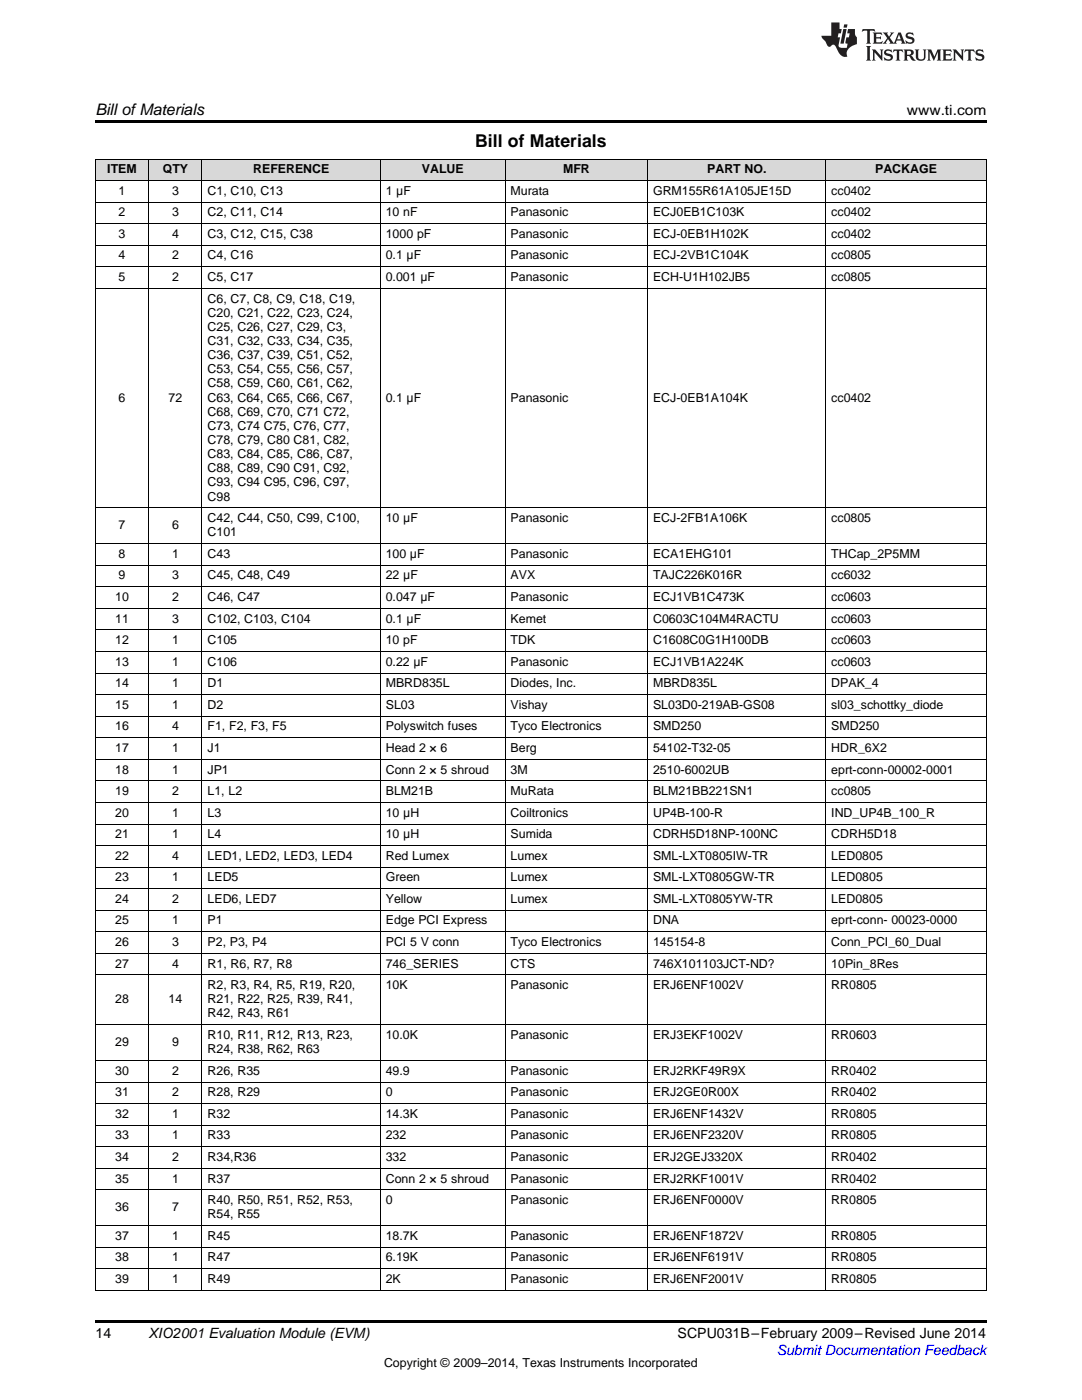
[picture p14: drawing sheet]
<svg xmlns="http://www.w3.org/2000/svg" width="216mm" height="279mm" viewBox="0 0 216 279" stroke-linecap="round" stroke-linejoin="round" font-family="sans-serif">
<defs><g id="words">
<text font-size="3.5" x="94.8" y="29.3">Bill of Materials</text>
<text font-size="3.2" x="19" y="23">Bill ofMaterials</text>
<g font-size="2.8">
<text x="181" y="23">www.ti.com</text>
<text x="19" y="267">14</text>
<text x="29.6" y="267.1">XIO2001 Evaluation Module (EVM)</text>
<text x="135.2" y="267.1">SCPU031B–February 2009–Revised June 2014</text>
</g>
<text font-size="2.8" fill="#00f" x="155" y="270.4">Submit Documentation Feedback</text>
<g font-size="2.5">
<text x="21.4" y="34.6">ITEM</text>
<text x="32.5" y="34.6">QTY</text>
<text x="50.5" y="34.6">REFERENCE</text>
<text x="84.2" y="34.6">VALUE</text>
<text x="112.4" y="34.6">MFR</text>
<text x="141.1" y="34.6">PART NO.</text>
<text x="174.6" y="34.6">PACKAGE</text>
<text x="23.7" y="38.9">1</text>
<text x="34.3" y="38.9">3</text>
<text x="41.4" y="38.9">C1, C10, C13</text>
<text x="77" y="38.9">1 μF</text>
<text x="101.9" y="38.9">Murata</text>
<text x="130.3" y="38.9">GRM155R61A105JE15D</text>
<text x="165.9" y="38.9">cc0402</text>
<text x="23.7" y="43.2">2</text>
<text x="23.7" y="47.5">3</text>
<text x="34.3" y="43.2">3</text>
<text x="34.3" y="47.5">4</text>
<text x="41.4" y="43.2">C2, C11, C14</text>
<text x="41.4" y="47.5">C3, C12, C15, C38</text>
<text x="77" y="43.2">10 nF</text>
<text x="77" y="47.5">1000 pF</text>
<text x="101.9" y="43.2">Panasonic</text>
<text x="101.9" y="47.5">Panasonic</text>
<text x="130.3" y="43.2">ECJ0EB1C103K</text>
<text x="130.3" y="47.5">ECJ-0EB1H102K</text>
<text x="165.9" y="43.2">cc0402</text>
<text x="165.9" y="47.5">cc0402</text>
<text x="23.7" y="51.8">4</text>
<text x="34.3" y="51.8">2</text>
<text x="41.4" y="51.8">C4, C16</text>
<text x="77" y="51.8">0.1 μF</text>
<text x="101.9" y="51.8">Panasonic</text>
<text x="130.3" y="51.8">ECJ-2VB1C104K</text>
<text x="165.9" y="51.8">cc0805</text>
<text x="23.7" y="56.1">5</text>
<text x="34.3" y="56.1">2</text>
<text x="41.4" y="56.1">C5, C17</text>
<text x="77" y="56.1">0.001 μF</text>
<text x="101.9" y="56.1">Panasonic</text>
<text x="130.3" y="56.1">ECH-U1H102JB5</text>
<text x="165.9" y="56.1">cc0805</text>
<text x="41.4" y="60.4">C6, C7, C8, C9, C18, C19,</text>
<text x="41.4" y="63.2">C20, C21, C22, C23, C24,</text>
<text x="41.4" y="66">C25, C26, C27, C29, C3,</text>
<text x="41.4" y="68.9">C31, C32, C33, C34, C35,</text>
<text x="41.4" y="71.7">C36, C37, C39, C51, C52,</text>
<text x="41.4" y="74.5">C53, C54, C55, C56, C57,</text>
<text x="41.4" y="77.3">C58, C59, C60, C61, C62,</text>
<text x="23.7" y="80.2">6</text>
<text x="33.7" y="80.2">72</text>
<text x="41.4" y="80.2">C63, C64, C65, C66, C67,</text>
<text x="41.4" y="83">C68, C69, C70, C71 C72,</text>
<text x="77" y="80.2">0.1 μF</text>
<text x="101.9" y="80.2">Panasonic</text>
<text x="130.3" y="80.2">ECJ-0EB1A104K</text>
<text x="165.9" y="80.2">cc0402</text>
<text x="41.4" y="85.8">C73, C74 C75, C76, C77,</text>
<text x="41.4" y="88.6">C78, C79, C80 C81, C82,</text>
<text x="41.4" y="91.4">C83, C84, C85, C86, C87,</text>
<text x="41.4" y="94.3">C88, C89, C90 C91, C92,</text>
<text x="41.4" y="97.1">C93, C94 C95, C96, C97,</text>
<text x="41.4" y="99.9">C98</text>
<text x="23.7" y="105.6">7</text>
<text x="34.3" y="105.6">6</text>
<text x="41.4" y="104.2">C42, C44, C50, C99, C100,</text>
<text x="41.4" y="107">C101</text>
<text x="77" y="104.2">10 μF</text>
<text x="101.9" y="104.2">Panasonic</text>
<text x="130.3" y="104.2">ECJ-2FB1A106K</text>
<text x="165.9" y="104.2">cc0805</text>
<text x="23.7" y="111.3">8</text>
<text x="34.3" y="111.3">1</text>
<text x="41.4" y="111.3">C43</text>
<text x="77" y="111.3">100 μF</text>
<text x="101.9" y="111.3">Panasonic</text>
<text x="130.3" y="111.3">ECA1EHG101</text>
<text x="165.9" y="111.3">THCap_2P5MM</text>
<text x="23" y="119.9">10</text>
<text x="23.7" y="115.6">9</text>
<text x="34.3" y="115.6">3</text>
<text x="34.3" y="119.9">2</text>
<text x="41.4" y="115.6">C45, C48, C49</text>
<text x="41.4" y="119.9">C46, C47</text>
<text x="77" y="115.6">22 μF</text>
<text x="77" y="119.9">0.047 μF</text>
<text x="101.9" y="115.6">AVX</text>
<text x="101.9" y="119.9">Panasonic</text>
<text x="130.3" y="115.6">TAJC226K016R</text>
<text x="130.3" y="119.9">ECJ1VB1C473K</text>
<text x="165.9" y="115.6">cc6032</text>
<text x="165.9" y="119.9">cc0603</text>
<text x="23" y="124.2">11</text>
<text x="34.3" y="124.2">3</text>
<text x="41.4" y="124.2">C102, C103, C104</text>
<text x="77" y="124.2">0.1 μF</text>
<text x="101.9" y="124.2">Kemet</text>
<text x="130.3" y="124.2">C0603C104M4RACTU</text>
<text x="165.9" y="124.2">cc0603</text>
<text x="23" y="128.6">12</text>
<text x="34.3" y="128.6">1</text>
<text x="41.4" y="128.6">C105</text>
<text x="77" y="128.6">10 pF</text>
<text x="101.9" y="128.6">TDK</text>
<text x="130.3" y="128.6">C1608C0G1H100DB</text>
<text x="165.9" y="128.6">cc0603</text>
<text x="23" y="132.9">13</text>
<text x="23" y="137.2">14</text>
<text x="34.3" y="132.9">1</text>
<text x="34.3" y="137.2">1</text>
<text x="41.4" y="132.9">C106</text>
<text x="41.4" y="137.2">D1</text>
<text x="77" y="132.9">0.22 μF</text>
<text x="77" y="137.2">MBRD835L</text>
<text x="101.9" y="132.9">Panasonic</text>
<text x="101.9" y="137.2">Diodes, Inc.</text>
<text x="130.3" y="132.9">ECJ1VB1A224K</text>
<text x="130.3" y="137.2">MBRD835L</text>
<text x="165.9" y="132.9">cc0603</text>
<text x="165.9" y="137.2">DPAK_4</text>
<text x="23" y="141.5">15</text>
<text x="34.3" y="141.5">1</text>
<text x="41.4" y="141.5">D2</text>
<text x="77" y="141.5">SL03</text>
<text x="101.9" y="141.5">Vishay</text>
<text x="130.3" y="141.5">SL03D0-219AB-GS08</text>
<text x="165.9" y="141.5">sl03_schottky_diode</text>
<text x="23" y="145.8">16</text>
<text x="34.3" y="145.8">4</text>
<text x="41.4" y="145.8">F1, F2, F3, F5</text>
<text x="77" y="145.8">Polyswitch fuses</text>
<text x="101.9" y="145.8">Tyco Electronics</text>
<text x="130.3" y="145.8">SMD250</text>
<text x="165.9" y="145.8">SMD250</text>
<text x="23" y="150.1">17</text>
<text x="23" y="154.4">18</text>
<text x="34.3" y="150.1">1</text>
<text x="34.3" y="154.4">1</text>
<text x="41.4" y="150.1">J1</text>
<text x="41.4" y="154.4">JP1</text>
<text x="77" y="150.1">Head 2 × 6</text>
<text x="77" y="154.4">Conn 2 × 5 shroud</text>
<text x="101.9" y="150.1">Berg</text>
<text x="101.9" y="154.4">3M</text>
<text x="130.3" y="150.1">54102-T32-05</text>
<text x="130.3" y="154.4">2510-6002UB</text>
<text x="165.9" y="150.1">HDR_6X2</text>
<text x="165.9" y="154.4">eprt-conn-00002-0001</text>
<text x="23" y="158.7">19</text>
<text x="34.3" y="158.7">2</text>
<text x="41.4" y="158.7">L1, L2</text>
<text x="77" y="158.7">BLM21B</text>
<text x="101.9" y="158.7">MuRata</text>
<text x="130.3" y="158.7">BLM21BB221SN1</text>
<text x="165.9" y="158.7">cc0805</text>
<text x="23" y="163">20</text>
<text x="23" y="167.3">21</text>
<text x="34.3" y="163">1</text>
<text x="34.3" y="167.3">1</text>
<text x="41.4" y="163">L3</text>
<text x="41.4" y="167.3">L4</text>
<text x="77" y="163">10 μH</text>
<text x="77" y="167.3">10 μH</text>
<text x="101.9" y="163">Coiltronics</text>
<text x="101.9" y="167.3">Sumida</text>
<text x="130.3" y="163">UP4B-100-R</text>
<text x="130.3" y="167.3">CDRH5D18NP-100NC</text>
<text x="165.9" y="163">IND_UP4B_100_R</text>
<text x="165.9" y="167.3">CDRH5D18</text>
<text x="23" y="171.6">22</text>
<text x="34.3" y="171.6">4</text>
<text x="41.4" y="171.6">LED1, LED2, LED3, LED4</text>
<text x="77" y="171.6">Red Lumex</text>
<text x="101.9" y="171.6">Lumex</text>
<text x="130.3" y="171.6">SML-LXT0805IW-TR</text>
<text x="165.9" y="171.6">LED0805</text>
<text x="23" y="175.9">23</text>
<text x="34.3" y="175.9">1</text>
<text x="41.4" y="175.9">LED5</text>
<text x="77" y="175.9">Green</text>
<text x="101.9" y="175.9">Lumex</text>
<text x="130.3" y="175.9">SML-LXT0805GW-TR</text>
<text x="165.9" y="175.9">LED0805</text>
<text x="23" y="180.2">24</text>
<text x="23" y="184.5">25</text>
<text x="34.3" y="180.2">2</text>
<text x="34.3" y="184.5">1</text>
<text x="41.4" y="180.2">LED6, LED7</text>
<text x="41.4" y="184.5">P1</text>
<text x="77" y="180.2">Yellow</text>
<text x="77" y="184.5">Edge PCI Express</text>
<text x="101.9" y="180.2">Lumex</text>
<text x="130.3" y="180.2">SML-LXT0805YW-TR</text>
<text x="130.3" y="184.5">DNA</text>
<text x="165.9" y="180.2">LED0805</text>
<text x="165.9" y="184.5">eprt-conn- 00023-0000</text>
<text x="23" y="188.8">26</text>
<text x="34.3" y="188.8">3</text>
<text x="41.4" y="188.8">P2, P3, P4</text>
<text x="77" y="188.8">PCI 5 V conn</text>
<text x="101.9" y="188.8">Tyco Electronics</text>
<text x="130.3" y="188.8">145154-8</text>
<text x="165.9" y="188.8">Conn_PCI_60_Dual</text>
<text x="23" y="193.1">27</text>
<text x="34.3" y="193.1">4</text>
<text x="41.4" y="193.1">R1, R6, R7, R8</text>
<text x="41.4" y="197.4">R2, R3, R4, R5, R19, R20,</text>
<text x="77" y="193.1">746_SERIES</text>
<text x="77" y="197.4">10K</text>
<text x="101.9" y="193.1">CTS</text>
<text x="101.9" y="197.4">Panasonic</text>
<text x="130.3" y="193.1">746X101103JCT-ND?</text>
<text x="130.3" y="197.4">ERJ6ENF1002V</text>
<text x="165.9" y="193.1">10Pin_8Res</text>
<text x="165.9" y="197.4">RR0805</text>
<text x="23" y="200.2">28</text>
<text x="33.7" y="200.2">14</text>
<text x="41.4" y="200.2">R21, R22, R25, R39, R41,</text>
<text x="41.4" y="203.1">R42, R43, R61</text>
<text x="23" y="208.8">29</text>
<text x="34.3" y="208.8">9</text>
<text x="41.4" y="207.4">R10, R11, R12, R13, R23,</text>
<text x="77" y="207.4">10.0K</text>
<text x="101.9" y="207.4">Panasonic</text>
<text x="130.3" y="207.4">ERJ3EKF1002V</text>
<text x="165.9" y="207.4">RR0603</text>
<text x="23" y="214.5">30</text>
<text x="34.3" y="214.5">2</text>
<text x="41.4" y="210.2">R24, R38, R62, R63</text>
<text x="41.4" y="214.5">R26, R35</text>
<text x="77" y="214.5">49.9</text>
<text x="101.9" y="214.5">Panasonic</text>
<text x="130.3" y="214.5">ERJ2RKF49R9X</text>
<text x="165.9" y="214.5">RR0402</text>
<text x="23" y="218.8">31</text>
<text x="34.3" y="218.8">2</text>
<text x="41.4" y="218.8">R28, R29</text>
<text x="77" y="218.8">0</text>
<text x="101.9" y="218.8">Panasonic</text>
<text x="130.3" y="218.8">ERJ2GE0R00X</text>
<text x="165.9" y="218.8">RR0402</text>
<text x="23" y="223.1">32</text>
<text x="23" y="227.4">33</text>
<text x="34.3" y="223.1">1</text>
<text x="34.3" y="227.4">1</text>
<text x="41.4" y="223.1">R32</text>
<text x="41.4" y="227.4">R33</text>
<text x="77" y="223.1">14.3K</text>
<text x="77" y="227.4">232</text>
<text x="101.9" y="223.1">Panasonic</text>
<text x="101.9" y="227.4">Panasonic</text>
<text x="130.3" y="223.1">ERJ6ENF1432V</text>
<text x="130.3" y="227.4">ERJ6ENF2320V</text>
<text x="165.9" y="223.1">RR0805</text>
<text x="165.9" y="227.4">RR0805</text>
<text x="23" y="231.7">34</text>
<text x="34.3" y="231.7">2</text>
<text x="41.4" y="231.7">R34,R36</text>
<text x="77" y="231.7">332</text>
<text x="101.9" y="231.7">Panasonic</text>
<text x="130.3" y="231.7">ERJ2GEJ3320X</text>
<text x="165.9" y="231.7">RR0402</text>
<text x="23" y="236">35</text>
<text x="34.3" y="236">1</text>
<text x="41.4" y="236">R37</text>
<text x="77" y="236">Conn 2 × 5 shroud</text>
<text x="101.9" y="236">Panasonic</text>
<text x="130.3" y="236">ERJ2RKF1001V</text>
<text x="165.9" y="236">RR0402</text>
<text x="23" y="241.7">36</text>
<text x="34.3" y="241.7">7</text>
<text x="41.4" y="240.3">R40, R50, R51, R52, R53,</text>
<text x="41.4" y="243.1">R54, R55</text>
<text x="77" y="240.3">0</text>
<text x="101.9" y="240.3">Panasonic</text>
<text x="130.3" y="240.3">ERJ6ENF0000V</text>
<text x="165.9" y="240.3">RR0805</text>
<text x="23" y="247.4">37</text>
<text x="23" y="251.7">38</text>
<text x="34.3" y="247.4">1</text>
<text x="34.3" y="251.7">1</text>
<text x="41.4" y="247.4">R45</text>
<text x="41.4" y="251.7">R47</text>
<text x="77" y="247.4">18.7K</text>
<text x="77" y="251.7">6.19K</text>
<text x="101.9" y="247.4">Panasonic</text>
<text x="101.9" y="251.7">Panasonic</text>
<text x="130.3" y="247.4">ERJ6ENF1872V</text>
<text x="130.3" y="251.7">ERJ6ENF6191V</text>
<text x="165.9" y="247.4">RR0805</text>
<text x="165.9" y="251.7">RR0805</text>
<text x="23" y="256">39</text>
<text x="34.3" y="256">1</text>
<text x="41.4" y="256">R49</text>
<text x="77" y="256">2K</text>
<text x="101.9" y="256">Panasonic</text>
<text x="130.3" y="256">ERJ6ENF2001V</text>
<text x="165.9" y="256">RR0805</text>
<text x="76.6" y="272.7">Copyright © 2009–2014, Texas Instruments Incorporated</text>
</g>
</g></defs>
<g fill="#d8d8d8">
<path d="M19 31.8h10.7v4.3h-10.7z"/>
<path d="M29.7 31.8h10.7v4.3h-10.7z"/>
<path d="M40.4 31.8h35.5v4.3h-35.5z"/>
<path d="M75.9 31.8h24.9v4.3h-24.9z"/>
<path d="M100.8 31.8h28.5v4.3h-28.5z"/>
<path d="M129.3 31.8h35.5v4.3h-35.5z"/>
<path d="M164.8 31.8h32v4.3h-32z"/>
</g>
<path d="M19 24h177.8v.6h-177.8zM19 263.5h177.8v.6h-177.8z" fill="#000"/>
<g fill="none" stroke="#000" stroke-width=".2">
<path d="M19 36h177.8M19 31.7h177.8M19.1 31.8v225.8M29.7 31.8v225.8M40.3 31.8v225.8M75.9 31.8v225.8M100.8 31.8v225.8M129.2 31.8v225.8M164.8 31.8v225.8M196.8 31.8v225.8M19 57.6h177.8M19 53.3h177.8"/>
<path d="M19 48.9h177.8M19 44.6h177.8M19 40.3h177.8M19 117.1h177.8M19 112.8h177.8M19 108.5h177.8M19 101.4h177.8M19 138.6h177.8M19 134.3h177.8M19 130h177.8M19 125.7h177.8M19 121.4h177.8"/>
<path d="M19 155.8h177.8M19 151.5h177.8M19 147.2h177.8M19 142.9h177.8M19 177.4h177.8M19 173.1h177.8M19 168.8h177.8M19 164.4h177.8M19 160.1h177.8M19 194.6h177.8M19 190.3h177.8M19 186h177.8"/>
<path d="M19 181.7h177.8M19 216h177.8M19 211.6h177.8M19 204.5h177.8M19 237.5h177.8M19 233.2h177.8M19 228.9h177.8M19 224.6h177.8M19 220.3h177.8M19 257.5h177.8M19 253.2h177.8M19 248.9h177.8"/>
<path d="M19 244.6h177.8"/>
</g>
<g fill="#231f20">
<path d="M172.1 5.8l-.1 .6 .5-.3h.5v.2v2.1l-.2 .3h1l-.2-.3v-2.1v-.2h.6l.4 .3-.1-.6zM174.1 6.5l.3 .4v1.5l-.3 .3h1.9l.1-.5a1.04 1.04 0 0 1-1.3 .1v-.6h.6l.4 .2v-.7l-.4 .2h-.6l.1-.6h.7l.4 .2-.1-.5zM176.1 6.5l.9 1.1-.9 1.1h.8l-.1-.2 .4-.7 .4 .7-.2 .2h1.6l-.2-.2 .1-.4h.9l.2 .4-.2 .2h.9l-.2-.3-.8-1.9h-.5l-.9 2.1-.7-1.1 .8-1h-.8l.1 .3-.3 .5-.4-.6 .2-.2zM179.4 6.9l.3 .9h-.7zM180.9 6.6a.63 .63 0 0 0-.2 .7 .63 .63 0 0 0 .6 .4l.6 .2 .1 .2a.75 .75 0 0 1-.7 .4 .75 .75 0 0 1-.6-.5l.1 .7 .2-.1a1.11 1.11 0 0 0 1.5-.5 1.13 1.13 0 0 0-1.3-.9l-.1-.3a1.04 1.04 0 0 1 1.2 .2l-.1-.6-.2 .1-.5-.1zM172.8 9.2l.3 .3v2.2l-.3 .4h1l-.2-.4v-2.2l.2-.3zM174 9.9l.2 .3v1.5l-.2 .4h.7l-.2-.4v-1.3l1.6 1.7v-1.9l.2-.3h-.7l.2 .3v.9l-1.2-1.2zM176.6 10a.62 .62 0 0 0-.2 .7 .62 .62 0 0 0 .6 .4l.6 .2 .1 .2a.76 .76 0 0 1-.7 .4 .76 .76 0 0 1-.6-.5l.1 .7 .1-.1a1.11 1.11 0 0 0 1.6-.6 1.13 1.13 0 0 0-1.3-.8l-.1-.3a1.04 1.04 0 0 1 1.2 .1l-.1-.5-.2 .1-.5-.2zM178.3 9.9l-.1 .6a.61 .61 0 0 1 .7-.3v1.5l-.2 .4h1l-.3-.4v-1.5a.63 .63 0 0 1 .8 .3l-.1-.6zM180.3 9.9l.2 .3v1.5l-.2 .4h.9l-.2-.2v-.7l.6 .2a.76 .76 0 0 0 1.1 .6l-1-.9a.58 .58 0 0 0 .6-.6 .58 .58 0 0 0-.5-.6zM181 10.2l.1-.1a.45 .45 0 0 1 .6 .1 .45 .45 0 0 1 .1 .5l-.8 .2zM182.5 9.9l.2 .2a2.17 2.17 0 0 0 .4 1.9 .99 .99 0 0 0 1.6-.7v-1.1l.2-.3h-.8l.2 .2a1.92 1.92 0 0 1-.2 1.7 .6 .6 0 0 1-.9-.5v-1.1l.2-.3zM185 9.9l.2 .3v1.5l-.2 .4h.7l-.2-.4v-1.4l.8 1.8 .8-1.8v1.4l-.2 .4h1l-.3-.4v-1.5l.3-.3h-.8l-.7 1.4-.6-1.4zM188 9.9l.2 .3v1.5l-.2 .4h1.8l.2-.6a1.04 1.04 0 0 1-1.3 .2v-.6h.6l.4 .1v-.6l-.4 .2h-.6l.1-.6h.7l.4 .2-.1-.5zM190.1 9.9l.2 .3v1.5l-.2 .4h.7l-.2-.4v-1.3l1.6 1.7v-1.9l.2-.3h-.7l.2 .3v.9l-1.1-1.2zM192.6 9.9l-.1 .6a.61 .61 0 0 1 .7-.3v1.5l-.2 .4h.9l-.2-.4v-1.5a.63 .63 0 0 1 .8 .3l-.2-.6zM194.9 10a.62 .62 0 0 0-.2 .7 .62 .62 0 0 0 .6 .4l.5 .2 .2 .2a.76 .76 0 0 1-.7 .4 .76 .76 0 0 1-.7-.5l.2 .7 .1-.1a1.11 1.11 0 0 0 1.5-.6 1.13 1.13 0 0 0-1.2-.8l-.1-.3a1.04 1.04 0 0 1 1.2 .1l-.2-.5-.2 .1-.5-.2z"/>
<path d="M165.9 4.5v2.6h-2l.1 .4 .8 .9a.91 .91 0 0 0 .9 .9 .56 .56 0 0 1 .5-.4 .56 .56 0 0 1 .5 .3l.4 .8a1.53 1.53 0 0 0 2 1.3 1.54 1.54 0 0 1 1-2.1l.9-.4-.1-1.4a1.52 1.52 0 0 1-.3-1.6h-1.4l-.2 .9h.5l-.1 .8h-.5l-.2 .9v.2l.4 .1-.1 .9a1.93 1.93 0 0 1-1.7-.3l.3-1.8h-.4l.1-.8h.5l.2-.9h-.5v-1.3zM168.3 5.8l-.6 2.9h.7l.5-2.9zM168.4 4.9l-.1 .6h.7l.1-.6z"/>
</g>
<use href="#words"/>
</svg>
